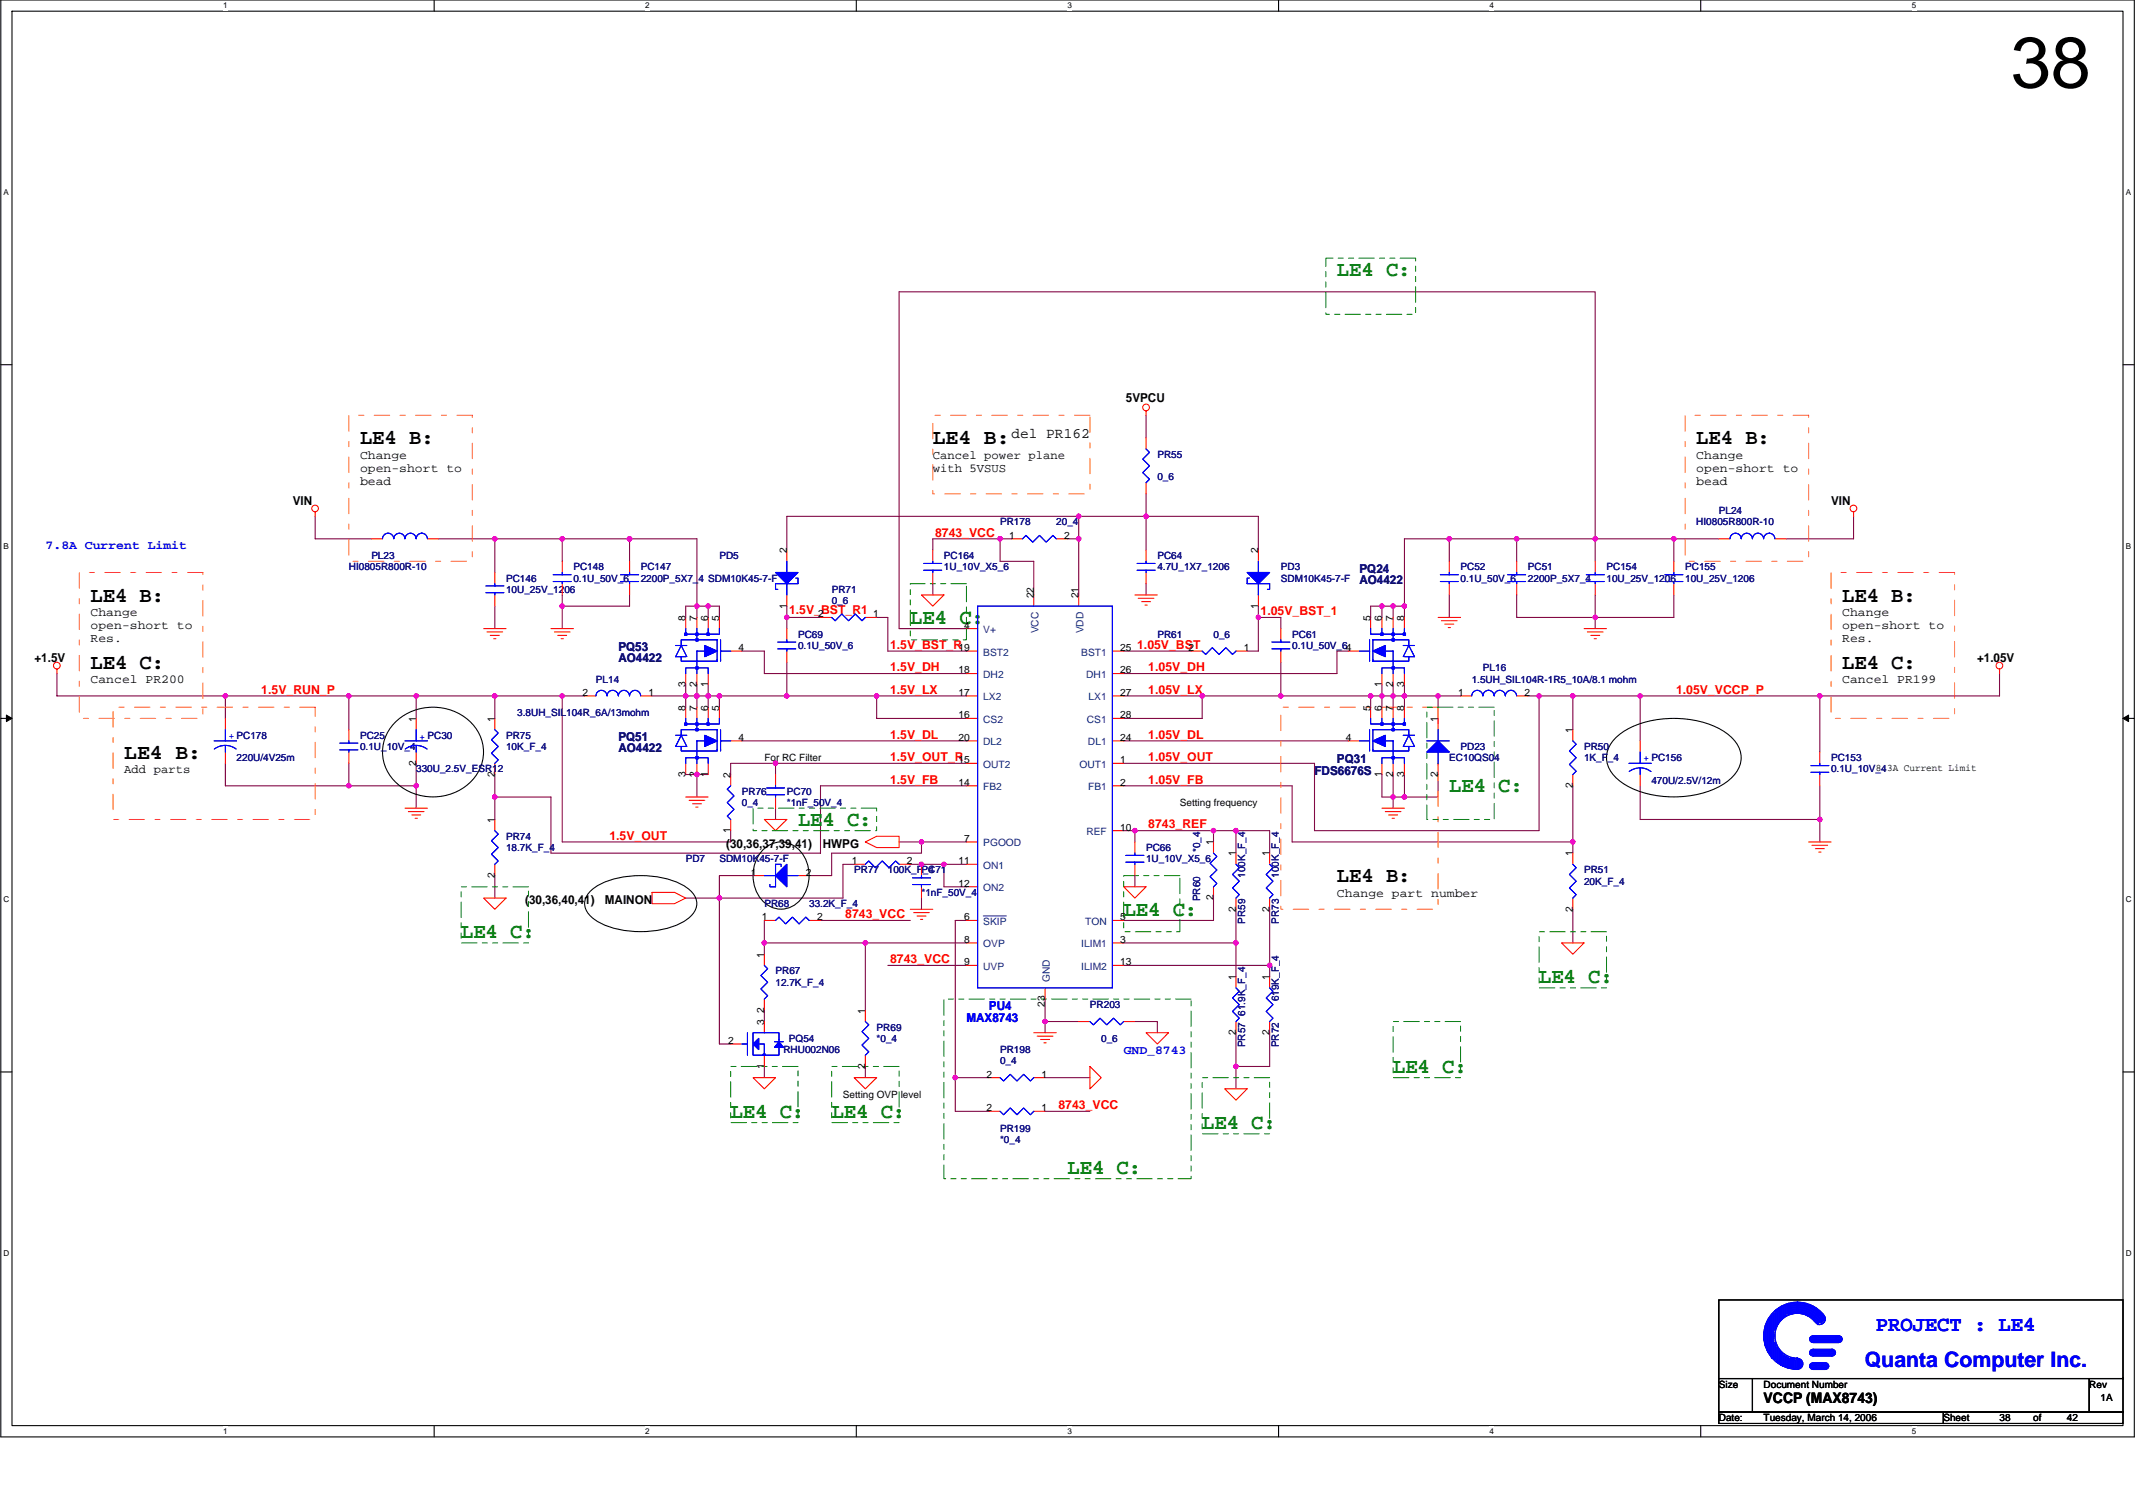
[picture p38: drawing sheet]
<svg xmlns="http://www.w3.org/2000/svg" width="420mm" height="297mm" viewBox="0 0 420 297" stroke-linecap="round" stroke-linejoin="round" font-family="sans-serif">
<defs><g id="words">
<text font-size="14.1" x="395.7" y="17.2">38</text>
<g font-size="4.2" fill="#008000">
<text x="263.1" y="54.3">LE4 C:</text>
<text x="179.1" y="122.8">LE4 C:</text>
<text x="285.2" y="156">LE4 C:</text>
<text x="157" y="162.6">LE4 C:</text>
<text x="90.8" y="184.7">LE4 C:</text>
<text x="221.1" y="180.3">LE4 C:</text>
<text x="302.9" y="193.5">LE4 C:</text>
<text x="274.2" y="211.2">LE4 C:</text>
<text x="143.8" y="220.1">LE4 C:</text>
<text x="163.7" y="220.1">LE4 C:</text>
<text x="236.6" y="222.3">LE4 C:</text>
<text x="210.1" y="231.1">LE4 C:</text>
</g>
<g font-size="4.2">
<text x="70.9" y="87.5">LE4 B:</text>
<text x="183.6" y="87.5">LE4 B:</text>
<text x="333.8" y="87.5">LE4 B:</text>
<text x="17.8" y="118.4">LE4 B:</text>
<text x="362.6" y="118.4">LE4 B:</text>
<text x="17.8" y="131.7">LE4 C:</text>
<text x="362.6" y="131.7">LE4 C:</text>
<text x="24.5" y="149.4">LE4 B:</text>
<text x="263.1" y="173.7">LE4 B:</text>
</g>
<g font-size="4.2" fill="#00f">
<text x="369.2" y="262">PROJECT : LE4</text>
<text x="367" y="269.1">Quanta Computer Inc.</text>
</g>
<g font-size="2.9">
<text x="199" y="86.3">del PR162</text>
<text x="347.1" y="276.2">VCCP (MAX8743)</text>
</g>
<g font-size="2.4">
<text x="221.6" y="79.1">5VPCU</text>
<text x="70.9" y="90.3">Change</text>
<text x="70.9" y="92.9">open-short to</text>
<text x="70.9" y="95.5">bead</text>
<text x="183.6" y="90.3">Cancel power plane</text>
<text x="183.6" y="92.9">with 5VSUS</text>
<text x="333.8" y="90.3">Change</text>
<text x="333.8" y="92.9">open-short to</text>
<text x="333.8" y="95.5">bead</text>
<text x="57.6" y="99.5">VIN</text>
<text x="360.4" y="99.5">VIN</text>
<text x="17.8" y="121.2">Change</text>
<text x="17.8" y="123.8">open-short to</text>
<text x="362.6" y="121.2">Change</text>
<text x="362.6" y="123.8">open-short to</text>
<text x="6.8" y="130.4">+1.5V</text>
<text x="17.8" y="126.4">Res.</text>
<text x="362.6" y="126.4">Res.</text>
<text x="389.1" y="130.4">+1.05V</text>
<text x="17.8" y="134.5">Cancel PR200</text>
<text x="362.6" y="134.5">Cancel PR199</text>
<text x="24.5" y="152.2">Add parts</text>
<text x="142.9" y="166.9">(30,36,37,39,41)</text>
<text x="161.9" y="166.9">HWPG</text>
<text x="103.3" y="177.9">(30,36,40,41)</text>
<text x="119" y="177.9">MAINON</text>
<text x="263.1" y="176.5">Change part number</text>
</g>
<g font-size="2.4" fill="#f00">
<text x="184" y="105.6">8743_VCC</text>
<text x="155.3" y="120.9">1.5V_BST_R1</text>
<text x="248.1" y="121.1">1.05V_BST_1</text>
<text x="175.2" y="127.7">1.5V_BST_R</text>
<text x="223.8" y="127.7">1.05V_BST</text>
<text x="51.4" y="136.5">1.5V_RUN_P</text>
<text x="175.2" y="136.5">1.5V_LX</text>
<text x="175.2" y="132.1">1.5V_DH</text>
<text x="226" y="136.5">1.05V_LX</text>
<text x="226" y="132.1">1.05V_DH</text>
<text x="329.8" y="136.5">1.05V_VCCP_P</text>
<text x="175.2" y="149.8">1.5V_OUT_R</text>
<text x="175.2" y="145.4">1.5V_DL</text>
<text x="226" y="149.8">1.05V_OUT</text>
<text x="226" y="145.4">1.05V_DL</text>
<text x="175.2" y="154.2">1.5V_FB</text>
<text x="226" y="154.2">1.05V_FB</text>
<text x="119.9" y="165.3">1.5V_OUT</text>
<text x="226" y="163.1">8743_REF</text>
<text x="166.3" y="180.7">8743_VCC</text>
<text x="175.2" y="189.6">8743_VCC</text>
<text x="208.3" y="218.3">8743_VCC</text>
</g>
<g font-size="2.4" fill="#00f">
<text x="9" y="108.1">7.8A Current Limit</text>
<text x="190.2" y="201.1">MAX8743</text>
<text x="194.6" y="198.9">PU4</text>
<text x="221.1" y="207.5">GND_8743</text>
</g>
<g font-size="2.4" fill="#000080">
<text x="267.5" y="112.7">PQ24</text>
<text x="267.5" y="114.9">AO4422</text>
<text x="121.7" y="128.2">PQ53</text>
<text x="121.7" y="130.4">AO4422</text>
<text x="121.7" y="145.9">PQ51</text>
<text x="121.7" y="148.1">AO4422</text>
<text x="258.7" y="152.5">FDS6676S</text>
<text x="263.1" y="150.3">PQ31</text>
</g>
<g font-size="2" fill="#000080">
<text x="227.8" y="90.2">PR55</text>
<text x="227.8" y="94.6">0_6</text>
<text x="338.3" y="101.2">PL24</text>
<text x="196.8" y="103.4">PR178</text>
<text x="207.9" y="103.4">20_4</text>
<text x="333.8" y="103.4">HI0805R800R-10</text>
<text x="68.7" y="112.3">HI0805R800R-10</text>
<text x="73.1" y="110">PL23</text>
<text x="112.8" y="112.3">PC148</text>
<text x="126.1" y="112.3">PC147</text>
<text x="141.6" y="110">PD5</text>
<text x="185.8" y="110">PC164</text>
<text x="185.8" y="112.3">1U_10V_X5_6</text>
<text x="227.8" y="110">PC64</text>
<text x="227.8" y="112.3">4.7U_1X7_1206</text>
<text x="252.1" y="112.3">PD3</text>
<text x="287.4" y="112.3">PC52</text>
<text x="300.7" y="112.3">PC51</text>
<text x="316.2" y="112.3">PC154</text>
<text x="331.6" y="112.3">PC155</text>
<text x="99.6" y="114.5">PC146</text>
<text x="99.6" y="116.7">10U_25V_1206</text>
<text x="112.8" y="114.5">0.1U_50V_6</text>
<text x="126.1" y="114.5">2200P_5X7_4 SDM10K45-7-F</text>
<text x="163.7" y="116.7">PR71</text>
<text x="163.7" y="118.9">0_6</text>
<text x="252.1" y="114.5">SDM10K45-7-F</text>
<text x="287.4" y="114.5">0.1U_50V_6</text>
<text x="300.7" y="114.5">2200P_5X7_4</text>
<text x="316.2" y="114.5">10U_25V_1206</text>
<text x="331.6" y="114.5">10U_25V_1206</text>
<text x="157" y="125.5">PC69</text>
<text x="227.8" y="125.5">PR61</text>
<text x="238.8" y="125.5">0_6</text>
<text x="254.3" y="125.5">PC61</text>
<text x="157" y="127.7">0.1U_50V_6</text>
<text x="254.3" y="127.7">0.1U_50V_64</text>
<text x="117.3" y="134.4">PL14</text>
<text x="289.6" y="134.4">1.5UH_SIL104R-1R5_10A/8.1 mohm</text>
<text x="291.8" y="132.1">PL16</text>
<text x="101.8" y="141">3.8UH_SIL104R_6A/13mohm</text>
<text x="46.6" y="149.8">220U/4V25m</text>
<text x="70.9" y="145.4">PC25</text>
<text x="70.9" y="147.6">0.1U_10V_4</text>
<text x="99.6" y="145.4">PR75</text>
<text x="99.6" y="147.6">10K_F_4</text>
<text x="285.2" y="149.8">EC10QS04</text>
<text x="287.4" y="147.6">PD23</text>
<text x="311.7" y="147.6">PR50</text>
<text x="311.7" y="149.8">1K_F_4</text>
<text x="360.4" y="149.8">PC153</text>
<text x="81.9" y="152">330U_2.5V_ESR12</text>
<text x="325" y="154.2">470U/2.5V/12m</text>
<text x="360.4" y="152">0.1U_10V_4</text>
<text x="146" y="156.5">PR76</text>
<text x="146" y="158.7">0_4</text>
<text x="154.8" y="156.5">PC70</text>
<text x="154.8" y="158.7">*1nF_50V_4</text>
<text x="99.6" y="165.3">PR74</text>
<text x="99.6" y="167.5">18.7K_F_4</text>
<text x="225.5" y="167.5">PC66</text>
<text x="236.2" y="167.7" transform="rotate(-90 236.2 167.7)">*0_4</text>
<text x="134.9" y="169.7">PD7</text>
<text x="141.6" y="169.7">SDM10K45-7-F</text>
<text x="168.1" y="171.9">PR77</text>
<text x="174.7" y="171.9">100K_F_4</text>
<text x="181.3" y="171.9">PC71</text>
<text x="225.5" y="169.7">1U_10V_X5_6</text>
<text x="245.1" y="172.8" transform="rotate(-90 245.1 172.8)">100K_F_4</text>
<text x="251.7" y="172.8" transform="rotate(-90 251.7 172.8)">100K_F_4</text>
<text x="311.7" y="171.9">PR51</text>
<text x="150.4" y="178.6">PR68</text>
<text x="159.2" y="178.6">33.2K_F_4</text>
<text x="181.3" y="176.3">*1nF_50V_4</text>
<text x="236.2" y="177.4" transform="rotate(-90 236.2 177.4)">PR60</text>
<text x="311.7" y="174.1">20K_F_4</text>
<text x="245.1" y="181.9" transform="rotate(-90 245.1 181.9)">PR59</text>
<text x="251.7" y="181.9" transform="rotate(-90 251.7 181.9)">PR73</text>
<text x="152.6" y="191.8">PR67</text>
<text x="152.6" y="194">12.7K_F_4</text>
<text x="251.7" y="197.1" transform="rotate(-90 251.7 197.1)">619K_F_4</text>
<text x="172.5" y="202.9">PR69</text>
<text x="214.5" y="198.4">PR203</text>
<text x="154.2" y="207.3">RHU002N06</text>
<text x="155.3" y="205.1">PQ54</text>
<text x="172.5" y="205.1">*0_4</text>
<text x="196.8" y="207.3">PR198</text>
<text x="196.8" y="209.5">0_4</text>
<text x="216.7" y="205.1">0_6</text>
<text x="245.1" y="206.2" transform="rotate(-90 245.1 206.2)">PR57 61.9K_F_4</text>
<text x="251.7" y="206.2" transform="rotate(-90 251.7 206.2)">PR72</text>
<text x="196.8" y="222.8">PR199</text>
<text x="196.8" y="225">*0_4</text>
</g>
<g font-size="2">
<text x="198.6" y="106">1</text>
<text x="209.4" y="106">2</text>
<text x="154.8" y="108.9" transform="rotate(-90 154.8 108.9)">2</text>
<text x="247.6" y="108.9" transform="rotate(-90 247.6 108.9)">2</text>
<text x="154.8" y="119.8" transform="rotate(-90 154.8 119.8)">1</text>
<text x="203.4" y="117.8" transform="rotate(-90 203.4 117.8)">22</text>
<text x="212.3" y="117.8" transform="rotate(-90 212.3 117.8)">21</text>
<text x="247.6" y="119.8" transform="rotate(-90 247.6 119.8)">1</text>
<text x="134.9" y="122.2" transform="rotate(-90 134.9 122.2)">8</text>
<text x="137.1" y="122.2" transform="rotate(-90 137.1 122.2)">7</text>
<text x="139.4" y="122.2" transform="rotate(-90 139.4 122.2)">6</text>
<text x="141.6" y="122.2" transform="rotate(-90 141.6 122.2)">5</text>
<text x="161" y="121.5">2</text>
<text x="171.8" y="121.5">1</text>
<text x="189.7" y="123.7">4</text>
<text x="269.7" y="122.2" transform="rotate(-90 269.7 122.2)">5</text>
<text x="271.9" y="122.2" transform="rotate(-90 271.9 122.2)">6</text>
<text x="274.1" y="122.2" transform="rotate(-90 274.1 122.2)">7</text>
<text x="276.4" y="122.2" transform="rotate(-90 276.4 122.2)">8</text>
<text x="145.3" y="128.1">4</text>
<text x="188.6" y="128.1">19</text>
<text x="220.5" y="128.1">25</text>
<text x="233.9" y="128.1">2</text>
<text x="244.8" y="128.1">1</text>
<text x="114.6" y="137">2</text>
<text x="127.6" y="137">1</text>
<text x="134.9" y="135.3" transform="rotate(-90 134.9 135.3)">3</text>
<text x="137.1" y="135.3" transform="rotate(-90 137.1 135.3)">2</text>
<text x="139.4" y="135.3" transform="rotate(-90 139.4 135.3)">1</text>
<text x="188.6" y="132.6">18</text>
<text x="188.6" y="137">17</text>
<text x="220.5" y="132.6">26</text>
<text x="220.5" y="137">27</text>
<text x="271.9" y="135.3" transform="rotate(-90 271.9 135.3)">1</text>
<text x="274.1" y="135.3" transform="rotate(-90 274.1 135.3)">2</text>
<text x="276.4" y="135.3" transform="rotate(-90 276.4 135.3)">3</text>
<text x="287" y="137">1</text>
<text x="300" y="137">2</text>
<text x="81.9" y="142.1" transform="rotate(-90 81.9 142.1)">1</text>
<text x="97.4" y="142.1" transform="rotate(-90 97.4 142.1)">1</text>
<text x="134.9" y="139.9" transform="rotate(-90 134.9 139.9)">8</text>
<text x="137.1" y="139.9" transform="rotate(-90 137.1 139.9)">7</text>
<text x="139.4" y="139.9" transform="rotate(-90 139.4 139.9)">6</text>
<text x="141.6" y="139.9" transform="rotate(-90 141.6 139.9)">5</text>
<text x="188.6" y="141.4">16</text>
<text x="220.5" y="141.4">28</text>
<text x="269.7" y="139.9" transform="rotate(-90 269.7 139.9)">5</text>
<text x="271.9" y="139.9" transform="rotate(-90 271.9 139.9)">6</text>
<text x="274.1" y="139.9" transform="rotate(-90 274.1 139.9)">7</text>
<text x="276.4" y="139.9" transform="rotate(-90 276.4 139.9)">8</text>
<text x="283" y="142.1" transform="rotate(-90 283 142.1)">1</text>
<text x="145.3" y="145.8">4</text>
<text x="150.4" y="149.8">For RC Filter</text>
<text x="188.6" y="145.8">20</text>
<text x="220.5" y="145.8">24</text>
<text x="264.9" y="145.8">4</text>
<text x="309.5" y="144.3" transform="rotate(-90 309.5 144.3)">1</text>
<text x="81.9" y="150.7" transform="rotate(-90 81.9 150.7)">2</text>
<text x="97.4" y="152.9" transform="rotate(-90 97.4 152.9)">2</text>
<text x="134.9" y="152.9" transform="rotate(-90 134.9 152.9)">3</text>
<text x="137.1" y="152.9" transform="rotate(-90 137.1 152.9)">2</text>
<text x="139.4" y="152.9" transform="rotate(-90 139.4 152.9)">1</text>
<text x="143.8" y="153.1" transform="rotate(-90 143.8 153.1)">2</text>
<text x="188.6" y="154.7">14</text>
<text x="188.6" y="150.2">15</text>
<text x="220.5" y="150.2">1</text>
<text x="220.5" y="154.7">2</text>
<text x="271.9" y="152.9" transform="rotate(-90 271.9 152.9)">1</text>
<text x="274.1" y="152.9" transform="rotate(-90 274.1 152.9)">2</text>
<text x="276.4" y="152.9" transform="rotate(-90 276.4 152.9)">3</text>
<text x="283" y="152.9" transform="rotate(-90 283 152.9)">2</text>
<text x="309.5" y="155.1" transform="rotate(-90 309.5 155.1)">2</text>
<text x="369.2" y="151.8">8.3A Current Limit</text>
<text x="97.4" y="162" transform="rotate(-90 97.4 162)">1</text>
<text x="232.2" y="158.7">Setting frequency</text>
<text x="143.8" y="164" transform="rotate(-90 143.8 164)">1</text>
<text x="189.7" y="165.7">7</text>
<text x="220.5" y="163.5">10</text>
<text x="238.8" y="166.4" transform="rotate(-90 238.8 166.4)">1</text>
<text x="97.4" y="172.8" transform="rotate(-90 97.4 172.8)">2</text>
<text x="147.8" y="172.3">1</text>
<text x="158.6" y="172.3">2</text>
<text x="167.6" y="170.1">1</text>
<text x="178.5" y="170.1">2</text>
<text x="188.6" y="170.1">11</text>
<text x="243.2" y="168.6" transform="rotate(-90 243.2 168.6)">1</text>
<text x="249.8" y="168.6" transform="rotate(-90 249.8 168.6)">1</text>
<text x="309.5" y="168.6" transform="rotate(-90 309.5 168.6)">1</text>
<text x="188.6" y="174.5">12</text>
<text x="238.8" y="177.2" transform="rotate(-90 238.8 177.2)">2</text>
<text x="243.2" y="179.5" transform="rotate(-90 243.2 179.5)">2</text>
<text x="249.8" y="179.5" transform="rotate(-90 249.8 179.5)">2</text>
<text x="309.5" y="179.5" transform="rotate(-90 309.5 179.5)">2</text>
<text x="150" y="181.2">1</text>
<text x="160.8" y="181.2">2</text>
<text x="189.7" y="185.6">8</text>
<text x="189.7" y="181.2">6</text>
<text x="220.5" y="181.2">5</text>
<text x="220.5" y="185.6">3</text>
<text x="150.4" y="188.5" transform="rotate(-90 150.4 188.5)">1</text>
<text x="189.7" y="190">9</text>
<text x="220.5" y="190">13</text>
<text x="243.2" y="192.9" transform="rotate(-90 243.2 192.9)">1</text>
<text x="249.8" y="192.9" transform="rotate(-90 249.8 192.9)">1</text>
<text x="150.4" y="201.7" transform="rotate(-90 150.4 201.7)">3</text>
<text x="150.4" y="199.3" transform="rotate(-90 150.4 199.3)">2</text>
<text x="170.3" y="199.5" transform="rotate(-90 170.3 199.5)">1</text>
<text x="205.6" y="198.2" transform="rotate(-90 205.6 198.2)">23</text>
<text x="243.2" y="203.8" transform="rotate(-90 243.2 203.8)">2</text>
<text x="249.8" y="203.8" transform="rotate(-90 249.8 203.8)">2</text>
<text x="143.3" y="205.5">2</text>
<text x="150.4" y="210.4" transform="rotate(-90 150.4 210.4)">1</text>
<text x="170.3" y="210.4" transform="rotate(-90 170.3 210.4)">2</text>
<text x="194.2" y="212.1">2</text>
<text x="205" y="212.1">1</text>
<text x="165.9" y="216.1">Setting OVP level</text>
<text x="194.2" y="218.7">2</text>
<text x="205" y="218.7">1</text>
<text x="338.3" y="273.1">Size</text>
<text x="347.1" y="273.1">Document Number</text>
<text x="411.2" y="273.1">Rev</text>
<text x="413.4" y="275.8">1A</text>
<text x="338.3" y="279.8">Date:</text>
<text x="347.1" y="279.8">Tuesday, March 14, 2006</text>
<text x="382.4" y="279.8">Sheet</text>
<text x="393.5" y="279.8">38</text>
<text x="400.1" y="279.8">of</text>
<text x="406.7" y="279.8">42</text>
</g>
<g font-size="2" fill="#004080">
<text x="193.5" y="124.6">V+</text>
<text x="204.4" y="124.7" transform="rotate(-90 204.4 124.7)">VCC</text>
<text x="213.2" y="124.7" transform="rotate(-90 213.2 124.7)">VDD</text>
<text x="193.5" y="129.1">BST2</text>
<text x="212.8" y="129.1">BST1</text>
<text x="193.5" y="133.5">DH2</text>
<text x="193.5" y="137.9">LX2</text>
<text x="213.8" y="133.5">DH1</text>
<text x="214.2" y="137.9">LX1</text>
<text x="193.5" y="142.3">CS2</text>
<text x="213.9" y="142.3">CS1</text>
<text x="193.5" y="146.7">DL2</text>
<text x="214.1" y="146.7">DL1</text>
<text x="193.5" y="155.6">FB2</text>
<text x="193.5" y="151.2">OUT2</text>
<text x="212.4" y="151.2">OUT1</text>
<text x="214.1" y="155.6">FB1</text>
<text x="193.5" y="166.6">PGOOD</text>
<text x="213.8" y="164.4">REF</text>
<text x="193.5" y="171">ON1</text>
<text x="193.5" y="175.5">ON2</text>
<text x="193.5" y="182.1">SKIP</text>
<text x="213.6" y="182.1">TON</text>
<text x="193.5" y="186.5">OVP</text>
<text x="193.5" y="190.9">UVP</text>
<text x="212.8" y="190.9">ILIM2</text>
<text x="212.8" y="186.5">ILIM1</text>
<text x="206.6" y="193.4" transform="rotate(-90 206.6 193.4)">GND</text>
</g>
<g font-size="2" fill="#00f">
<text x="45" y="145.4">+ PC178</text>
<text x="82.6" y="145.6">+ PC30</text>
<text x="323.4" y="149.8">+ PC156</text>
</g>
<g font-size="1.6">
<text x="43.9" y="1.7">1</text>
<text x="127" y="1.7">2</text>
<text x="210" y="1.7">3</text>
<text x="293.1" y="1.7">4</text>
<text x="376.2" y="1.7">5</text>
<text x=".7" y="38.4">A</text>
<text x="418.3" y="38.4">A</text>
<text x=".7" y="108">B</text>
<text x="418.3" y="108">B</text>
<text x=".7" y="177.7">C</text>
<text x="418.3" y="177.7">C</text>
<text x=".7" y="247.2">D</text>
<text x="418.3" y="247.2">D</text>
<text x="43.9" y="282.3">1</text>
<text x="127" y="282.3">2</text>
<text x="210" y="282.3">3</text>
<text x="293.1" y="282.3">4</text>
<text x="376.2" y="282.3">5</text>
</g>
</g></defs>
<path d="M.2 0h419.8v282.9h-419.8zM2.4 2.2h415.4v278.4h-415.4z" fill="none" stroke="#000" stroke-width=".21"/>
<g fill="#fff">
<path d="M43.9 .2h.9v1.8h-.9z"/>
<path d="M43.9 280.8h.9v1.8h-.9z"/>
</g>
<path d="M85.4 0v2.2M85.4 280.6v2.2" fill="none" stroke="#000" stroke-width=".21"/>
<g fill="#fff">
<path d="M127 .2h.9v1.8h-.9z"/>
<path d="M127 280.8h.9v1.8h-.9z"/>
</g>
<path d="M168.5 0v2.2M168.5 280.6v2.2" fill="none" stroke="#000" stroke-width=".21"/>
<g fill="#fff">
<path d="M210 .2h.9v1.8h-.9z"/>
<path d="M210 280.8h.9v1.8h-.9z"/>
</g>
<path d="M251.6 0v2.2M251.6 280.6v2.2" fill="none" stroke="#000" stroke-width=".21"/>
<g fill="#fff">
<path d="M293.1 .2h.9v1.8h-.9z"/>
<path d="M293.1 280.8h.9v1.8h-.9z"/>
</g>
<path d="M334.7 0v2.2M334.7 280.6v2.2" fill="none" stroke="#000" stroke-width=".21"/>
<g fill="#fff">
<path d="M376.2 .2h.9v1.8h-.9z"/>
<path d="M376.2 280.8h.9v1.8h-.9z"/>
<path d="M.7 37h1.1v1.8h-1.1z"/>
<path d="M418.3 37h1.1v1.8h-1.1z"/>
<path d="M.7 106.6h1.1v1.8h-1.1z"/>
<path d="M418.3 106.6h1.1v1.8h-1.1z"/>
</g>
<path d="M.2 71.8h2.2M417.8 71.8h2.2" fill="none" stroke="#000" stroke-width=".21"/>
<g fill="#fff">
<path d="M.7 176.2h1.2v1.8h-1.2z"/>
<path d="M418.3 176.2h1.2v1.8h-1.2z"/>
</g>
<path d="M.2 141.4h2.2M417.8 141.4h2.2" fill="none" stroke="#000" stroke-width=".21"/>
<path d="M1.3 140.8l1.1 .6-1.1 .6zM417.8 141.4l1.1-.6v1.2z" fill="#000" stroke="#000" stroke-width=".2"/>
<g fill="#fff">
<path d="M.7 245.8h1.2v1.8h-1.2z"/>
<path d="M418.3 245.8h1.2v1.8h-1.2z"/>
</g>
<path d="M77.8 142.2a10.7 10.7 0 0 1 16.2 1.7 8.3 8.3 0 0 1-4.1 11.9 10.4 10.4 0 0 1-14-4.6 8.1 8.1 0 0 1 1.9-9zM317.7 145.5a15.3 15.3 0 0 1 10-4 18.5 18.5 0 0 1 12.6 3.2 5.3 5.3 0 0 1 0 8.8 19.1 19.1 0 0 1-15.7 2.8 12.6 12.6 0 0 1-7.6-4.4 4.9 4.9 0 0 1 .7-6.4zM115.9 175.7a12.9 12.9 0 0 1 8.7-3.3 17.7 17.7 0 0 1 10.2 2.1 3.7 3.7 0 0 1 1.9 4.8 8.4 8.4 0 0 1-5 3.3 19.3 19.3 0 0 1-14.4-1.4 3.7 3.7 0 0 1-1.9-4.8zM150.4 167a5 5 0 0 1 7.8 1.4 7.2 7.2 0 0 1-2.8 10.2 5.4 5.4 0 0 1-6.9-4.2 7.4 7.4 0 0 1 1.9-7.4zM.2 211h2.2M417.8 211h2.2M338.3 255.9h79.5v15.5h-79.5zM338.3 271.4h6.6v6.6h-6.6zM338.3 278h44.1v2.2h-44.1zM344.9 271.4h66.3v6.6h-66.3zM382.4 278h35.4v2.2h-35.4zM411.2 271.4h6.6v6.6h-6.6z" fill="none" stroke="#000" stroke-width=".21"/>
<g fill="none" stroke="#800040" stroke-width=".21">
<path d="M225.5 81.7v4.5M225.5 97.2v11.1M62 101.6v4.5h11.1M86.3 106.1h50.8v15.4M97.4 106.1v6.6M97.4 119.3v4.4M110.6 106.1v4.4M110.6 117.1v6.6M123.9 117.1v2.2h-13.3M123.9 106.1v4.4M139.4 119.3v2.2M154.8 108.3v-6.7h92.8v6.7"/>
<path d="M154.8 119.3v4.4M183.6 114.9v2.2M196.8 106.1v4.4h6.6v6.6M199 106.1h-15.4v2.2M210.1 106.1h2.2M212.3 101.6v15.5M225.5 114.9v2.2M247.6 119.3v8.9h-2.2M272 119.3v2.2M274.2 119.3v2.2M276.4 119.3h-6.7v2.2M285.2 106.1v4.4"/>
<path d="M285.2 117.1v4.4M298.5 106.1v4.4M298.5 117.1v4.4h30.9v-4.4M313.9 110.5v-53.1h-137v66.3h13.3M313.9 117.1v6.6M329.4 106.1v4.4M338.3 106.1h-61.9v15.4M364.8 101.6v4.5h-13.3M11.2 132.6v4.4h103.9M44.4 137v4.4M68.7 137v6.6M81.9 137v4.4"/>
<path d="M97.4 137v4.4M110.6 137v28.7h33.2v-2.2M128.3 137h61.9M134.9 121.5v-2.2h6.7v2.2M134.9 134.8v4.4M137.1 134.8v4.4M139.4 134.8v4.4M141.6 137v2.2M146 128.2h4.4v4.4h39.8M154.8 130.4v6.6M154.8 121.5h6.7M172.5 121.5h2.2v6.7h15.5"/>
<path d="M172.5 137v4.4h17.7M221.1 137h61.9M221.1 128.2h13.3M236.6 137v4.4h-15.5M247.6 121.5h4.5v2.2M252.1 130.4v6.6M265.3 128.2h-2.2v4.4h-42M269.7 137v2.2M272 134.8v4.4M274.2 134.8v4.4M276.4 134.8v4.4M287.4 137h-4.4v4.4"/>
<path d="M302.9 137v26.5h-44.2v-13.2h-37.6M309.5 137v6.6M322.8 137v8.8M358.1 137v11M393.5 132.6v4.4h-92.8M44.4 150.3v4.4h37.5M68.7 150.3v4.4M81.9 150.3v8.8M97.4 152.5v8.8M134.9 152.5h4.5M137.1 152.5v4.4M146 145.8h44.2"/>
<path d="M152.6 150.3v2.2M152.6 159.1v2.2M190.2 150.3h-46.4v2.2M190.2 154.7h-28.7v13.2h-53.1v-11h-11M221.1 154.7h33.2v11h55.2M221.1 145.8h44.2M272 152.5v4.4h4.4M274.2 152.5v6.6M276.4 152.5v4.4M283 152.5v4.4h-6.6M309.5 154.7v13.2M322.8 154.7v6.6h35.3"/>
<path d="M358.1 154.7v11M97.4 172.4v4.4M148.2 172.4h-6.6v33.1h2.2M168.1 170.1h-2.2v6.7h-31M176.9 165.7h13.3M179.1 170.1h11.1M181.3 165.7v2.2h-17.6v4.5h-4.5M181.3 176.8v2.2M185.8 170.1v4.5h4.4M221.1 163.5h28.8v4.4M223.3 163.5v2.2M223.3 172.4v2.2"/>
<path d="M238.8 163.5v2.2M238.8 176.8v4.4h-17.7M243.2 163.5v4.4M243.2 179v13.2M249.9 179v13.2M309.5 179v6.6M150.4 185.6h39.8M150.4 181.2v6.6M150.4 198.9v2.2M161.5 181.2h17.6M170.3 185.6v13.3M174.7 190h15.5"/>
<path d="M190.2 181.2h-2.2v37.6h6.6M205.7 196.7v6.6M221.1 190h28.8M221.1 185.6h22.1M150.4 209.9v2.2M170.3 209.9v2.2M188 212.1h6.6M205.7 212.1h8.8M205.7 218.8h8.8M205.7 201.1h6.6M223.3 201.1h4.5v2.2M243.2 203.3v11"/>
<path d="M249.9 203.3v6.6h-6.7"/>
</g>
<g fill="#f0f" stroke="#f0f" stroke-width=".21">
<circle cx="276.4" cy="156.9" r=".43"/>
<circle cx="152.6" cy="150.2" r=".43"/>
<circle cx="285.2" cy="106.1" r=".43"/>
<circle cx="298.5" cy="106.1" r=".43"/>
<circle cx="249.8" cy="190" r=".43"/>
<circle cx="137.1" cy="137" r=".43"/>
<circle cx="139.4" cy="137" r=".43"/>
<circle cx="309.5" cy="137" r=".43"/>
<circle cx="212.3" cy="106.1" r=".43"/>
<circle cx="134.9" cy="137" r=".43"/>
<circle cx="139.4" cy="119.3" r=".43"/>
<circle cx="243.2" cy="163.5" r=".43"/>
<circle cx="302.9" cy="137" r=".43"/>
<circle cx="358.1" cy="161.3" r=".43"/>
<circle cx="181.3" cy="170.1" r=".43"/>
<circle cx="154.8" cy="121.5" r=".43"/>
<circle cx="97.4" cy="156.9" r=".43"/>
<circle cx="272" cy="137" r=".43"/>
<circle cx="274.2" cy="137" r=".43"/>
<circle cx="137.1" cy="152.5" r=".43"/>
<circle cx="274.1" cy="156.9" r=".43"/>
<circle cx="150.4" cy="185.6" r=".43"/>
<circle cx="170.3" cy="185.6" r=".43"/>
<circle cx="181.3" cy="165.7" r=".43"/>
<circle cx="97.4" cy="106.1" r=".43"/>
<circle cx="44.3" cy="137" r=".43"/>
<circle cx="68.6" cy="137" r=".43"/>
<circle cx="110.6" cy="137" r=".43"/>
<circle cx="283" cy="137" r=".43"/>
<circle cx="269.7" cy="137" r=".43"/>
<circle cx="243.2" cy="185.6" r=".43"/>
<circle cx="141.6" cy="137" r=".43"/>
<circle cx="309.5" cy="165.7" r=".43"/>
<circle cx="123.9" cy="106.1" r=".43"/>
<circle cx="196.8" cy="106.1" r=".43"/>
<circle cx="81.9" cy="137" r=".43"/>
<circle cx="97.4" cy="137" r=".43"/>
<circle cx="223.3" cy="163.5" r=".43"/>
<circle cx="110.6" cy="106.1" r=".43"/>
<circle cx="81.9" cy="154.7" r=".43"/>
<circle cx="243.2" cy="209.9" r=".43"/>
<circle cx="276.4" cy="119.3" r=".43"/>
<circle cx="271.9" cy="119.3" r=".43"/>
<circle cx="274.1" cy="119.3" r=".43"/>
<circle cx="247.6" cy="121.5" r=".43"/>
<circle cx="313.9" cy="121.5" r=".43"/>
<circle cx="212.3" cy="101.6" r=".43"/>
<circle cx="225.5" cy="101.6" r=".43"/>
<circle cx="358.1" cy="137" r=".43"/>
<circle cx="238.8" cy="163.5" r=".43"/>
<circle cx="137.1" cy="119.3" r=".43"/>
<circle cx="329.4" cy="106.1" r=".43"/>
<circle cx="276.4" cy="137" r=".43"/>
<circle cx="141.6" cy="176.8" r=".43"/>
<circle cx="154.8" cy="137" r=".43"/>
<circle cx="172.5" cy="137" r=".43"/>
<circle cx="110.6" cy="119.3" r=".43"/>
<circle cx="185.8" cy="170.1" r=".43"/>
<circle cx="313.9" cy="106.1" r=".43"/>
<circle cx="236.6" cy="137" r=".43"/>
<circle cx="252.1" cy="137" r=".43"/>
<circle cx="68.6" cy="154.7" r=".43"/>
<circle cx="322.8" cy="137" r=".43"/>
<circle cx="188" cy="212.1" r=".43"/>
<circle cx="205.7" cy="201.1" r=".43"/>
</g>
<g fill="none" stroke="#f00" stroke-width=".21">
<path d="M225.5 80.9v.8M225.5 86.2v2.2M225.5 95v2.2M62 100.8v.8M73.1 106.1h2.2M84.1 106.1h2.2M97.4 112.7v2.2M97.4 117.1v2.2M110.6 110.5v2.2M110.6 114.9v2.2M123.9 110.5v2.2M123.9 114.9v2.2"/>
<path d="M154.8 108.3v2.2M154.8 117.1v2.2M181.3 117.1h4.5l-2.2 2.2zM183.6 108.3v2.2M183.6 112.7v2.2M199 106.1h2.2M203.4 117.1v2.2M207.9 106.1h2.2M212.3 117.1v2.2M223.3 117.1h4.5M224 117.8h3.1M224.7 118.4h1.7"/>
<path d="M225.3 119.1h.5M225.5 108.3v2.2M225.5 112.7v2.2M247.6 108.3v2.2M247.6 117.1v2.2M285.2 110.5v2.2M285.2 114.9v2.2M298.5 110.5v2.2M298.5 114.9v2.2M313.9 110.5v2.2M313.9 114.9v2.2M329.4 110.5v2.2"/>
<path d="M329.4 114.9v2.2M338.3 106.1h2.2M349.3 106.1h2.2M364.8 100.8v.8M11.2 131.7v.9M95.2 123.7h4.4M95.8 124.4h3.1M96.5 125.1h1.8M97.2 125.7h.4M108.4 123.7h4.4M109.1 124.4h3.1M109.8 125.1h1.7"/>
<path d="M110.4 125.7h.5M115.1 137h2.2M126.1 137h2.2M134.9 121.5v2.2M134.9 132.6v2.2M134.9 139.2v2.2M137.1 121.5v2.2M137.1 132.6v2.2M137.1 139.2v2.2M139.4 121.5v2.2M139.4 132.6v2.2M139.4 139.2v2.2"/>
<path d="M141.6 121.5v2.2M141.6 139.2v2.2M143.8 128.2h2.2M154.8 123.7v2.2M154.8 128.2v2.2M161.5 121.5h2.2M170.3 121.5h2.2M190.2 123.7h2.2M190.2 128.2h2.2M190.2 137h2.2M190.2 132.6h2.2M218.9 128.2h2.2"/>
<path d="M218.9 137h2.2M218.9 132.6h2.2M234.4 128.2h2.2M243.2 128.2h2.2M252.1 123.7v2.2M252.1 128.2v2.2M265.3 128.2h2.2M269.7 121.5v2.2M269.7 139.2v2.2M272 121.5v2.2M272 132.6v2.2M272 139.2v2.2"/>
<path d="M274.2 121.5v2.2M274.2 132.6v2.2M274.2 139.2v2.2M276.4 121.5v2.2M276.4 132.6v2.2M276.4 139.2v2.2M283 121.5h4.4M283.7 122.2h3.1M284.3 122.9h1.8M285 123.5h.4M287.4 137h2.2M298.5 137h2.2"/>
<path d="M311.7 123.7h4.5M312.4 124.4h3.1M313.1 125.1h1.7M313.7 125.7h.5M393.5 131.7v.9M44.4 141.4v2.2M44.4 148v2.3M68.7 143.6v2.2M68.7 148v2.3M79.7 159.1h4.4M80.4 159.8h3M81.9 141.4v2.2"/>
<path d="M81.9 148v2.3M97.4 141.4v2.2M97.4 150.3v2.2M134.9 156.9h4.5M134.9 150.3v2.2M135.6 157.5h3.1M136.3 158.2h1.7M136.9 158.9h.5M137.1 150.3v2.2M139.4 150.3v2.2M143.8 152.5v2.2M143.8 145.8h2.2"/>
<path d="M152.6 152.5v2.2M152.6 156.9v2.2M190.2 145.8h2.2M190.2 141.4h2.2M190.2 154.7h2.2M190.2 150.3h2.2M218.9 145.8h2.2M218.9 141.4h2.2M218.9 154.7h2.2M218.9 150.3h2.2M265.3 145.8h2.2M272 159.1h4.4"/>
<path d="M272 150.3v2.2M272.6 159.8h3.1M274.2 150.3v2.2M276.4 150.3v2.2M283 141.4v2.2M283 150.3v2.2M309.5 143.6v2.2M309.5 152.5v2.2M322.8 145.8v2.2M322.8 152.5v2.2M358.1 148v2.3M358.1 152.5v2.2"/>
<path d="M81 160.4h1.8M81.7 161.1h.4M95.2 176.8h4.4l-2.2 2.2zM97.4 161.3v2.2M97.4 170.1v2.3M128.3 175.7h4.4l2.2 1.1-2.2 1.1h-4.4zM143.8 161.3v2.2M148.2 172.4h2.2M150.4 161.3h4.4l-2.2 2.2zM157 172.4h2.2M168.1 170.1h2.2M170.3 165.7l2.2-1.1h4.4v2.2h-4.4z"/>
<path d="M176.9 170.1h2.2M179.1 179h4.5M179.8 179.6h3.1M181.3 170.1v2.3M181.3 174.6v2.2M190.2 165.7h2.2M190.2 170.1h2.2M190.2 174.6h2.2M218.9 163.5h2.2M221.1 174.6h4.4l-2.2 2.2zM223.3 165.7v2.2M223.3 170.1v2.3"/>
<path d="M238.8 165.7v2.2M238.8 174.6v2.2M243.2 167.9v2.2M243.2 176.8v2.2M249.9 167.9v2.2M249.9 176.8v2.2M273.3 160.4h1.7M273.9 161.1h.5M309.5 167.9v2.2M309.5 176.8v2.2M355.9 165.7h4.5M356.6 166.4h3.1"/>
<path d="M357.3 167h1.7M357.9 167.7h.5M150.4 181.2h2.2M150.4 187.8v2.2M150.4 196.7v2.2M159.2 181.2h2.3M170.3 198.9v2.2M180.5 180.3h1.7M181.1 181h.5M190.2 181.2h2.2M190.2 190h2.2M190.2 185.6h2.2"/>
<path d="M205.7 194.5v2.2M218.9 181.2h2.2M218.9 190h2.2M218.9 185.6h2.2M243.2 192.2v2.3M249.9 192.2v2.3M307.3 185.6h4.4l-2.2 2.2zM143.8 205.5h2.2M148.2 212.1h4.4l-2.2 2.2zM150.4 201.1v2.2M150.4 207.7v2.2M168.1 212.1h4.4l-2.2 2.2z"/>
<path d="M170.3 207.7v2.2M194.6 212.1h2.2M194.6 218.8h2.2M203.4 203.3h4.5M203.4 212.1h2.3M203.4 218.8h2.3M204.1 204h3.1M204.8 204.6h1.8M205.4 205.3h.5M212.3 201.1h2.2M214.5 209.9l2.2 2.2-2.2 2.2zM221.1 201.1h2.2"/>
<path d="M225.5 203.3h4.5l-2.2 2.2zM241 214.3h4.4l-2.2 2.3zM243.2 201.1v2.2M249.9 201.1v2.2"/>
<circle cx="225.5" cy="80.2" r=".66"/>
<circle cx="62" cy="100.1" r=".65"/>
<circle cx="364.8" cy="100.1" r=".65"/>
<circle cx="11.2" cy="131" r=".66"/>
<circle cx="393.5" cy="131" r=".66"/>
</g>
<path d="M68.7 81.7h24.3v28.8h-24.3zM183.6 81.7h30.9v15.5h-30.9zM331.6 81.7h24.3v28.8h-24.3zM15.6 112.7h24.3v28.7h-24.3zM360.4 112.7h24.3v28.7h-24.3zM22.3 139.2h39.7v22.1h-39.7zM252.1 139.2h30.9v39.8h-30.9z" fill="none" stroke="#ff8000" stroke-width=".2" stroke-dasharray="3 2 1 2"/>
<path d="M260.9 50.8h17.7v11.1h-17.7zM179.1 114.9h11.1v11h-11.1zM280.8 139.2h13.3v22.1h-13.3zM148.2 159.1h24.3v4.4h-24.3zM90.8 174.6h13.2v11h-13.2zM221.1 172.4h11.1v11h-11.1zM185.8 196.7h48.6v35.3h-48.6zM302.9 183.4h13.3v11.1h-13.3zM143.8 209.9h13.2v11.1h-13.2zM163.7 209.9h13.2v11.1h-13.2zM236.6 212.1h13.3v11.1h-13.3zM274.2 201.1h13.2v11h-13.2z" fill="none" stroke="#008000" stroke-width=".2" stroke-dasharray="3 1 1 1 1 1"/>
<g fill="none" stroke="#00f" stroke-width=".21">
<path d="M225.5 88.4l.7 .6-1.3 1.4 1.3 1.3-1.3 1.3 1.3 1.3-.7 .7M75.3 106a1.1 1.1 0 0 1 1.1-1 1.1 1.1 0 0 1 1.1 1 1.1 1.1 0 0 1 1.1-1 1.1 1.1 0 0 1 1.1 1 1.1 1.1 0 0 1 1.1-1 1.1 1.1 0 0 1 1.1 1M81.9 106a1.09 1.09 0 0 1 1.1-1 1.09 1.09 0 0 1 1.1 1M95.6 116.7h3.6M95.6 115.3h3.6M97.4 114.9v.4M97.4 116.7v.4M108.9 114.5h3.5M108.9 113.1h3.5M110.6 112.7v.4M110.6 114.5v.4M122.1 114.5h3.6"/>
<path d="M122.1 113.1h3.6M123.9 112.7v.4M123.9 114.5v.4M154.8 110.5v2.2M154.8 114.9v2.2M156.6 113.8h.4v1.1h-4.4v1.1h.5M181.8 112.2h3.5M181.8 110.9h3.5M183.6 110.5v.4M183.6 112.2v.5M192.4 119.3h26.5v75.2h-26.5zM201.2 106.1l.7-.7 1.3 1.3 1.4-1.3 1.3 1.3 1.3-1.3 .7 .7"/>
<path d="M223.8 112.2h3.5M223.8 110.9h3.5M225.5 110.5v.4M225.5 112.2v.5M245.9 113.8h-.5v1.1h4.5v1.1h-.5M247.6 110.5v2.2M247.6 114.9v2.2M283.5 114.5h3.5M283.5 113.1h3.5M285.2 112.7v.4M285.2 114.5v.4M296.7 114.5h3.5"/>
<path d="M296.7 113.1h3.5M298.5 112.7v.4M298.5 114.5v.4M312.2 114.5h3.5M312.2 113.1h3.5M313.9 112.7v.4M313.9 114.5v.4M327.6 114.5h3.6M327.6 113.1h3.6M329.4 112.7v.4M329.4 114.5v.4M340.5 106a1.1 1.1 0 0 1 1.1-1 1.1 1.1 0 0 1 1.1 1 1.1 1.1 0 0 1 1.1-1 1.1 1.1 0 0 1 1.1 1"/>
<path d="M344.9 106a1.09 1.09 0 0 1 1.1-1 1.09 1.09 0 0 1 1.1 1M347.1 106a1.09 1.09 0 0 1 1.1-1 1.09 1.09 0 0 1 1.1 1M117.3 137a1.1 1.1 0 0 1 1.1-1.1 1.1 1.1 0 0 1 1.1 1.1 1.1 1.1 0 0 1 1.1-1.1 1.1 1.1 0 0 1 1.1 1.1M121.7 137a1.1 1.1 0 0 1 1.1-1.1 1.1 1.1 0 0 1 1.1 1.1 1.09 1.09 0 0 1 1.1-1.1 1.09 1.09 0 0 1 1.1 1.1M133 127.1h2.2M134.1 129.3v.9h7v-4.3h-7v1.2l1.1 2.2M134.1 127.1l-1.1 2.2h1.9M134.7 124.6h.5v.5h-.5zM134.9 132.6v-1.1h4.5v1.1M134.9 123.7v1.1h4.5v-1.1M136.9 125.7h.5v.5h-.5zM137.1 123.7v1.4h-.2v-.5h.5v.5h-.3v-.3"/>
<path d="M137.1 131.3h.3v.4h-.5v-.4h.2v1.3M137.1 125.1v.8M138.7 128.2h-1.6v3.3M141.6 123.7v1.1h-2.5v-.2h.5v.5h-.5v-.5M141.8 128.2h2M141.8 125.9v4.3M153.1 127.7h3.5M153.1 126.4h3.5M154.8 125.9v.5M154.8 127.7v.5M163.7 121.5l.6 .7 1.4-1.3 1.3 1.3 1.3-1.3 1.3 1.3 .7-.7M236.6 128.2l.7 .6 1.3-1.3 1.3 1.3 1.3-1.3 1.4 1.3 .6-.6"/>
<path d="M250.3 127.7h3.5M250.3 126.4h3.5M252.1 125.9v.5M252.1 127.7v.5M267.5 128.2h2M269.5 125.9v4.3M269.7 123.7v1.1h2.5v-.2h-.5v.5h.5v-.5M272 132.6v-1.1h4.4v1.1M272 123.7v1.1h4.4v-1.1M272.6 128.2h1.6v3.3M273.9 125.7h.5v.5h-.5zM274.2 123.7v1.4h.2v-.5h-.5v.5h.3v-.3"/>
<path d="M274.2 131.3h-.3v.4h.5v-.4h-.2v1.3M274.2 125.1v.8M276.2 124.6h.4v.5h-.4zM276.2 129.3l1.1-2.2v-1.2h-7.1v4.3h7.1v-.9M276.2 127.1h2.2M277.3 127.1l1.1 2.2h-2M289.6 137a1.09 1.09 0 0 1 1.1-1.1 1.09 1.09 0 0 1 1.1 1.1M291.8 137a1.09 1.09 0 0 1 1.1-1.1 1.11 1.11 0 0 1 1.1 1.1M294.1 137a1.09 1.09 0 0 1 1-1.1 1.09 1.09 0 0 1 1.1 1.1M296.3 137a1.1 1.1 0 0 1 1.1-1.1 1.1 1.1 0 0 1 1.1 1.1M42.1 145.8h4.5M42.2 147.4a3.6 3.6 0 0 1 4.3 0"/>
<path d="M44.4 143.6v2.2M44.4 146.7v1.3M66.9 147.6h3.5M66.9 146.3h3.5M68.7 145.8v.5M68.7 147.6v.4M79.7 145.8h4.4M79.7 147.4a3.6 3.6 0 0 1 4.3 0M81.9 143.6v2.2M81.9 146.7v1.3M97.4 143.6l.7 .7-1.4 1.3 1.4 1.3-1.4 1.4 1.4 1.3-.7 .7M133 144.7h2.2"/>
<path d="M134.1 146.9v.9h7v-4.2h-7v1.1l1.1 2.2M134.1 144.7l-1.1 2.2h1.9M134.7 142.3h.5v.4h-.5zM134.9 150.3v-1.1h4.5v1.1M134.9 141.4v1.1h4.5v-1.1M136.9 143.4h.5v.4h-.5zM137.1 141.4v1.3h-.2v-.4h.5v.4h-.3v-.2M137.1 148.9h.3v.5h-.5v-.5h.2v1.4M137.1 142.7v.9M138.7 145.8h-1.6v3.4M141.6 141.4v1.1h-2.5v-.2h.5v.4h-.5v-.4M141.8 145.8h2"/>
<path d="M141.8 143.6v4.2M143.8 154.7l-.7 .6 1.4 1.4-1.4 1.3 1.4 1.3-1.4 1.3 .7 .7M150.9 156.4h3.5M150.9 155.1h3.5M152.6 154.7v.4M152.6 156.4v.5M267.5 145.8h2M269.5 143.6v4.2M269.7 141.4v1.1h2.5v-.2h-.5v.4h.5v-.4M272 150.3v-1.1h4.4v1.1M272 141.4v1.1h4.4v-1.1M272.6 145.8h1.6v3.4"/>
<path d="M273.9 143.4h.5v.4h-.5zM274.2 141.4v1.3h.2v-.4h-.5v.4h.3v-.2M274.2 148.9h-.3v.5h.5v-.5h-.2v1.4M274.2 142.7v.9M276.2 142.3h.4v.4h-.4zM276.2 146.9l1.1-2.2v-1.1h-7.1v4.2h7.1v-.9M276.2 144.7h2.2M277.3 144.7l1.1 2.2h-2M280.8 145.8h4.4M283 143.6v2.2M283 148v2.3M309.5 145.8l.7 .7-1.3 1.3 1.3 1.4-1.3 1.3 1.3 1.3-.7 .7"/>
<path d="M320.6 150.3h4.4M320.6 151.9a3.5 3.5 0 0 1 4.3 0M322.8 148v2.3M322.8 151.2v1.3M356.4 152h3.5M356.4 150.7h3.5M358.1 150.3v.4M358.1 152v.5M97.4 163.5l.7 .7-1.4 1.3 1.4 1.3-1.4 1.3 1.4 1.4-.7 .6M150.4 172.4h2.2M153.7 170.6v-.5h-1.1v4.5h-1.1v-.5M154.8 172.4h2.2"/>
<path d="M170.3 170.1l.7-.6 1.3 1.3 1.3-1.3 1.4 1.3 1.3-1.3 .6 .6M179.6 174.1h3.5M179.6 172.8h3.5M181.3 172.4v.4M181.3 174.1v.5M221.6 169.7h3.5M221.6 168.4h3.5M223.3 167.9v.5M223.3 169.7v.4M238.8 167.9l.7 .7-1.4 1.3 1.4 1.4-1.4 1.3 1.4 1.3-.7 .7M243.2 170.1l.7 .7-1.3 1.3 1.3 1.4-1.3 1.3 1.3 1.3-.7 .7M249.9 170.1l.6 .7-1.3 1.3 1.3 1.4-1.3 1.3 1.3 1.3-.6 .7"/>
<path d="M309.5 170.1l.7 .7-1.3 1.3 1.3 1.4-1.3 1.3 1.3 1.3-.7 .7M150.4 190l.7 .7-1.4 1.3 1.4 1.4-1.4 1.3 1.4 1.3-.7 .7M152.6 181.2l.7-.7 1.3 1.4 1.3-1.4 1.4 1.4 1.3-1.4 .6 .7M243.2 194.5l.7 .6-1.3 1.3 1.3 1.4-1.3 1.3 1.3 1.3-.7 .7M249.9 194.5l.6 .6-1.3 1.3 1.3 1.4-1.3 1.3 1.3 1.3-.6 .7M146 205.5h1.1M147.1 203.3v4.4M152.4 205.1h1.8M153.3 205.1v-1.8h-5.1v4.4h2.2v-2.2h-1.1M153.3 206.2v1.5h-2.9h.2v-.2h-.4v.2M170.3 201.1l.7 .6-1.4 1.4 1.4 1.3-1.4 1.3 1.4 1.4-.7 .6M196.8 212.1l.7 .7 1.3-1.3 1.3 1.3 1.4-1.3 1.3 1.3 .6-.7"/>
<path d="M196.8 218.8l.7 .6 1.3-1.3 1.3 1.3 1.4-1.3 1.3 1.3 .6-.6M214.5 201.1l.7 .6 1.3-1.3 1.3 1.3 1.3-1.3 1.4 1.3 .6-.6M349.3 258.1v3.8l.2-.7v-3.1l.2-.2v2.9l.3-.3v-2.8l.2-.3v2.7l.2-.2v-2.7h.2v2.5l.2-.3v-2.2l.3-.2v2.2l.2-.2v-2l.2-.2v2.2M351.9 256.5v2.3l-.2-.3v-1.7zM351.9 258.2l1.8-.3a5.1 5.1 0 0 1 4.3 2.4M351.9 257.7a5.6 5.6 0 0 1 6.8 2.8M351.9 257.5l1.8-.3a5.7 5.7 0 0 1 5 2.9M351.9 257.2l1.8-.2a5.9 5.9 0 0 1 5.2 3.1M352 258.6l1.7-.3a4.6 4.6 0 0 1 4.1 2.5M352 258.4l1.7-.3a4.8 4.8 0 0 1 4.3 2.7M352 257.9l1.7-.2a5.3 5.3 0 0 1 4.7 2.9M352.2 257l1.5-.2a6.1 6.1 0 0 1 5.4 3.1"/>
<path d="M352.2 256.7l1.5-.2a6.4 6.4 0 0 1 5.5 3.2M352.2 256.8v1.7M358.9 258.8a6.6 6.6 0 0 0-5.2-2.5h.1a6.6 6.6 0 0 0-6.7 6.6 6.6 6.6 0 0 0 6.7 6.7h-.1M347.3 261.4v3.1l.2 .7v-4.4l.3-.5v5.5l.2 .2v-6.1l.2-.5v7.1l.2 .2v-7.5l.2-.2v8.4M348.9 267.4v-8.6l.2-.3v9.1h.2v-3.3l.2 .4v3.1l.2 .2v-2.8l.3 .4v2.7l.2 .2v-2.7l.2 .2v2.7h.2v-2.4l.2 .2v2.4h.3v-2.2l.2 .2v2l.2 .3v-2.3l.2 .3v2h.2v-1.8M351.9 267.2v.2h.3v1.8h.2v-1.8h.2v2h-.4l.6-2v2l.2-.2v-1.8l.3 .4v1.6h.2v-1.8h.2v1.8h.2v-1.8h.2v1.8l.3-.2v-1.4l.2 .2v.9M356.4 263.2h5.9v.2h-6.2v.2h6.5l-.3 .2h-5.9l.2 .3h5.7M356.4 265.8h4.6v.2h-4.6l-.3 .3h5.1l-.2 .2h-4.9l.5 .2h4.2M356.4 268.5h3.3v.2h-3.6v.2h3.8l-.2 .3h-3.6l.5 .2h3.1M356.8 268.3h2.5M356.8 269.6h2.5M356.8 266.9h3.8"/>
<path d="M356.8 265.6h3.8M356.8 264.3h5.1M356.8 263h5.1M357.1 260.2l-1.3-1.1-1-.4-1-.2a4.4 4.4 0 0 0-4.5 4.4 4.4 4.4 0 0 0 4.5 4.5h-.1"/>
<circle cx="358.1" cy="259.6" r="1.1"/>
<circle cx="353.7" cy="268.5" r="1.09"/>
<circle cx="356.8" cy="266.3" r=".66"/>
<circle cx="356.8" cy="263.6" r=".66"/>
<circle cx="356.8" cy="268.9" r=".65"/>
<circle cx="359.2" cy="268.9" r=".65"/>
<circle cx="360.6" cy="266.3" r=".66"/>
<circle cx="361.9" cy="263.6" r=".65"/>
</g>
<g fill="#00f" stroke="#00f" stroke-width=".21">
<path d="M270.2 128.2l2.4-1.1v2.2z" fill-rule="evenodd"/>
<path d="M270.2 128.2l2.4-1.1v2.2z" fill-rule="evenodd"/>
<path d="M152.6 112.7h4.4l-2.2 2.2z" fill-rule="evenodd"/>
<path d="M152.6 112.7h4.4l-2.2 2.2z" fill-rule="evenodd"/>
<path d="M270.2 145.8l2.4-1.1v2.2z" fill-rule="evenodd"/>
<path d="M270.2 145.8l2.4-1.1v2.2z" fill-rule="evenodd"/>
<path d="M152.6 172.4l2.2-2.3v4.5z" fill-rule="evenodd"/>
<path d="M152.6 172.4l2.2-2.3v4.5z" fill-rule="evenodd"/>
<path d="M148.2 205.5l1.1-1.1v2.2z" fill-rule="evenodd"/>
<path d="M153.3 205.1l.9 1.1h-1.8z" fill-rule="evenodd"/>
<path d="M148.2 205.5l1.1-1.1v2.2z" fill-rule="evenodd"/>
<path d="M153.3 205.1l.9 1.1h-1.8z" fill-rule="evenodd"/>
<path d="M138.7 144.7l2.4 1.1-2.4 1.1z" fill-rule="evenodd"/>
<path d="M138.7 144.7l2.4 1.1-2.4 1.1z" fill-rule="evenodd"/>
<path d="M280.8 148l2.2-2.2 2.2 2.2z" fill-rule="evenodd"/>
<path d="M280.8 148l2.2-2.2 2.2 2.2z" fill-rule="evenodd"/>
<path d="M245.4 112.7h4.5l-2.3 2.2z" fill-rule="evenodd"/>
<path d="M245.4 112.7h4.5l-2.3 2.2z" fill-rule="evenodd"/>
<path d="M138.7 127.1l2.4 1.1-2.4 1.1z" fill-rule="evenodd"/>
<path d="M138.7 127.1l2.4 1.1-2.4 1.1z" fill-rule="evenodd"/>
</g>
<path d="M193.5 180.3h4.5" fill="none" stroke="#004080" stroke-width=".2"/>
<use href="#words"/>
</svg>
